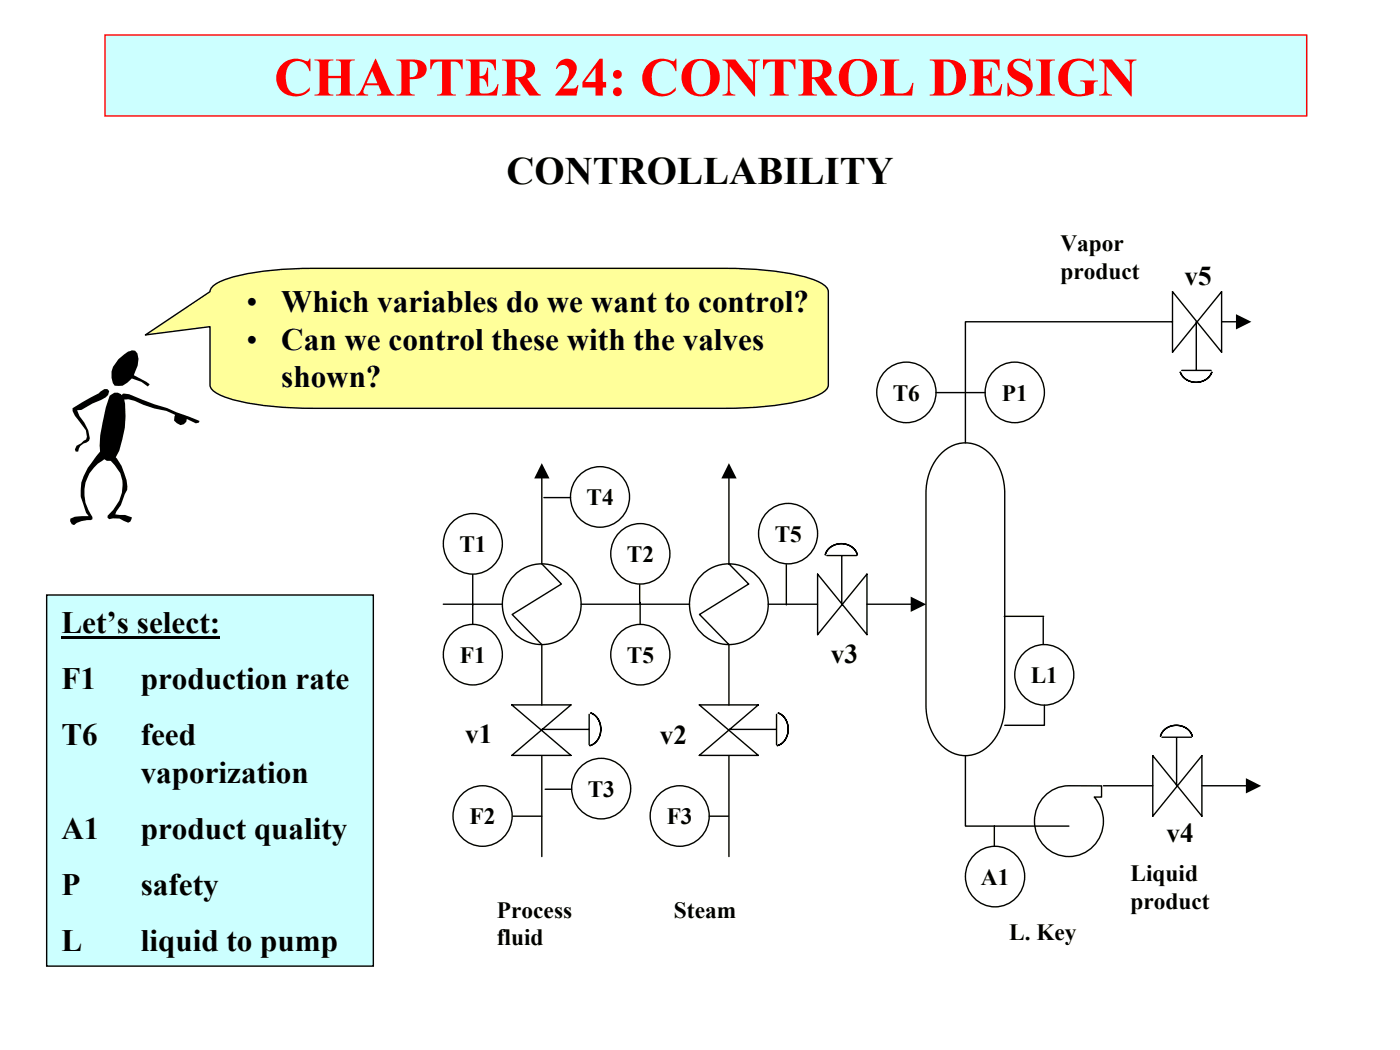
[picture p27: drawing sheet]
<svg xmlns="http://www.w3.org/2000/svg" width="254mm" height="190mm" viewBox="0 0 254 190" stroke-linecap="round" stroke-linejoin="round" font-family="sans-serif">
<defs><g id="words">
<text font-size="9.9" fill="#f00" x="49.7" y="17.3">CHAPTER 24: CONTROL DESIGN</text>
<text font-size="7" x="91.9" y="33.5">CONTROLLABILITY</text>
<g font-size="5.7">
<text x="44.7" y="56.7">•</text>
<text x="51" y="56.7">Which variables do we want to control?</text>
<text x="44.7" y="63.4">•</text>
<text x="51" y="63.4">Can we control these with the valves</text>
<text x="51" y="70.2">shown?</text>
<text x="11.2" y="114.8">Let’s select:</text>
<text x="11.2" y="125">F1</text>
<text x="25.5" y="125">production rate</text>
<text x="11.2" y="135.2">T6</text>
<text x="25.5" y="135.2">feed</text>
<text x="25.5" y="142">vaporization</text>
<text x="11.2" y="152.2">A1</text>
<text x="25.5" y="152.2">product quality</text>
<text x="11.2" y="162.3">P</text>
<text x="25.5" y="162.3">safety</text>
<text x="11.2" y="172.6">L</text>
<text x="25.5" y="172.6">liquid to pump</text>
</g>
<g font-size="4.9">
<text x="214.9" y="51.7">v5</text>
<text x="150.7" y="120.4">v3</text>
<text x="84.4" y="134.7">v1</text>
<text x="119.7" y="134.9">v2</text>
<text x="211.6" y="152.8">v4</text>
</g>
<g font-size="4.2">
<text x="192.4" y="45.6">Vapor</text>
<text x="192.4" y="50.6">product</text>
<text x="162" y="72.7">T6</text>
<text x="181.8" y="72.7">P1</text>
<text x="106.4" y="91.7">T4</text>
<text x="83.4" y="100.2">T1</text>
<text x="140.5" y="98.3">T5</text>
<text x="113.7" y="102">T2</text>
<text x="83.4" y="120.3">F1</text>
<text x="113.7" y="120.3">T5</text>
<text x="187" y="124">L1</text>
<text x="85.2" y="149.6">F2</text>
<text x="106.6" y="144.6">T3</text>
<text x="121" y="149.6">F3</text>
<text x="178" y="160.5">A1</text>
<text x="205.1" y="159.9">Liquid</text>
<text x="90.1" y="166.5">Process</text>
<text x="122.3" y="166.5">Steam</text>
<text x="205.1" y="164.9">product</text>
<text x="90.1" y="171.5">fluid</text>
<text x="183.1" y="170.6">L. Key</text>
</g>
</g></defs>
<path d="M19 6.3h218.1v14.7h-218.1z" fill-rule="evenodd" fill="#cff" stroke="#f00" stroke-width=".25"/>
<g fill="#000">
<path d="M13.2 74.1l4.7-2.7 1-.8h.6l.3 .4-.2 .6-.4 .5-2.4 1.1-2 1.2h-.8l.4 1.1 .9 1.1 .7 1.5 .3 1.4-.1 .5-.5 .3a1.73 1.73 0 0 0-1.5 1.6h-.5l-.1-.4 .3-.6 1.7-1.2 .2-.4-.2-1.2-2-2.7-.4-.8z" fill-rule="evenodd"/>
<path d="M19.9 71.8a1.46 1.46 0 0 1 2-.3l.6 .8a16.7 16.7 0 0 1-1.5 10.8l-.9 .5h-.7l-.9-.5-.3-.8-.1-1.5a35.9 35.9 0 0 1 1.8-9z" fill-rule="evenodd"/>
<path d="M22.1 71.4l1.3 .1 4.6 1.8 2.3 .7 5.9 2.4-.1 .3-.6 .1-1.6-.8-.1 .5-.4 .5-.7 .1-.6-.3-.5-.5 .2-1-1.6-.8a17.9 17.9 0 0 1-5.8-1.8l-1.1-.3-1.2 .1-.2-.7 .5-.4h.3z" fill-rule="evenodd"/>
<path d="M21.5 65.2l1.8-1.4 .6-.2-.3-.1 .9 .1 .4 .5 .2 1-.1 1.2-.7 1.8 2.3 1.2 .6 .4-.4 .4-1.1-.8-1.8-.6-.8 .7-.9 .6h-1.4a3.6 3.6 0 0 1 .7-4.8z" fill-rule="evenodd"/>
<path d="M18.4 81.7l.5 .1 .3 .5v.8l-.5 .4a6.9 6.9 0 0 0-1.9 10.3v.4l-.3 .2a4.1 4.1 0 0 0-3.1 .9l-.4-.2-.3-.5 .1-.5 .8-.4 2.5-.1-.5-.6-1-2.9a7.6 7.6 0 0 1 1.9-6z" fill-rule="evenodd"/>
<path d="M19.9 82.5h.6a8.5 8.5 0 0 1 2.5 4.6l.1 1.8-.5 .7-.7 2.1-.8 1.1-.2 .5 1.8 .1 1.2 .5-.3 .7-.3 .2-1.6-.7-1.2-.1-.7 .2-.3-.3v-.3a6.9 6.9 0 0 0 2.3-7.7l-2.1-2.8z" fill-rule="evenodd"/>
</g>
<path d="M26.4 60.8l11.7-7.9a2.61 2.61 0 0 1 1.9-1.8 38.7 38.7 0 0 1 12.5-2.3l4.3-.1h74.8a54 54 0 0 1 15.8 2 5 5 0 0 1 2.8 1.7l.1 .5v16.9a2.61 2.61 0 0 1-1.9 1.9 38.7 38.7 0 0 1-12.5 2.3l-4.3 .1h-74.8a54 54 0 0 1-15.8-2 5 5 0 0 1-2.8-1.8l-.1-.5v-10.5z" fill-rule="evenodd" fill="#ffff9a" stroke="#000" stroke-width=".25"/>
<path d="M170.8 82.2a6 6 0 0 1 9.4 .8 10.5 10.5 0 0 1 2.1 6.5v38.5a9.1 9.1 0 0 1-5.3 8.8 6.3 6.3 0 0 1-7.5-3.3 10.7 10.7 0 0 1-1.5-5.5v-38.5a10.3 10.3 0 0 1 2.8-7.3zM93.6 104.1a7.2 7.2 0 0 1 10.2 .9 7.2 7.2 0 0 1-.8 10.1 7.2 7.2 0 0 1-9.5-.1 7.2 7.2 0 0 1-1.2-9.4zM127.5 104.1a7.2 7.2 0 0 1 10.2 .9 7.2 7.2 0 0 1-.8 10.1 7.2 7.2 0 0 1-9.5-.1 7.2 7.2 0 0 1-1.2-9.4zM132.2 102.3l3.6 3.7-8.9 5.5 5.3 5.4M148.3 104.2v10.9l9-10.9v10.9zM150 100.8h5.4M152.7 100.9v8.7M189.5 144.5a6.2 6.2 0 0 1 4.4-1.9h6v2h-1.4a6.4 6.4 0 0 1 .5 8.2 6.4 6.4 0 0 1-7.9 1.9 6.5 6.5 0 0 1-1.6-10.2z" fill="none" stroke="#000" stroke-width=".25"/>
<path d="M150.5 99.4a3.2 3.2 0 0 1 5.1 1.2 3.1 3.1 0 0 0-3-2 3.1 3.1 0 0 0-2.9 2l.2-.4z" fill-rule="evenodd" fill="#00cc9a" stroke="#000" stroke-width=".25"/>
<path d="M80.4 109.6h10.7M98.3 102.3l3.6 3.7-9 5.5 5.4 5.4M105.4 109.6h19.7M139.4 109.6h8.9M157.3 109.6h8M92.9 127.9h10.7l-10.7 9.2h10.7zM98.3 132.3h8.5M106.9 129.6v5.5" fill="none" stroke="#000" stroke-width=".25"/>
<path d="M165.2 108.2l2.8 1.4-2.8 1.4z" fill="#000"/>
<path d="M107 129.3a3.2 3.2 0 0 1 2 3 3.2 3.2 0 0 1-2 3 3.2 3.2 0 0 0 2-3 3.2 3.2 0 0 0-2-3z" fill-rule="evenodd" fill="#00cc9a" stroke="#000" stroke-width=".25"/>
<path d="M98.3 116.9v11M126.9 127.9h10.7l-10.7 9.2h10.7zM132.3 132.3h8.5M140.9 129.6v5.5" fill="none" stroke="#000" stroke-width=".25"/>
<path d="M141 129.3a3.2 3.2 0 0 1 2 3 3.2 3.2 0 0 1-2 3 3.2 3.2 0 0 0 2-3 3.2 3.2 0 0 0-2-3z" fill-rule="evenodd" fill="#00cc9a" stroke="#000" stroke-width=".25"/>
<path d="M98.3 86.7v15.6M132.2 86.7v15.6M132.2 116.9v11M175.2 137.1v12.8h18.7M209.1 137.1v11l9-11v11zM210.8 133.8h5.4M213.5 133.9v8.7" fill="none" stroke="#000" stroke-width=".25"/>
<path d="M98.3 84l1.4 2.8h-2.8zM132.2 84l1.4 2.8h-2.7z" fill="#000"/>
<path d="M211.4 132.3a3.2 3.2 0 0 1 4.9 1.3 3.1 3.1 0 0 0-2.9-2 3.1 3.1 0 0 0-2.9 2l.2-.5z" fill-rule="evenodd" fill="#00cc9a" stroke="#000" stroke-width=".25"/>
<path d="M212.7 58.4h-37.5v21.9M212.7 52.9v11l8.9-11v11zM217 58.4v8.7M214.4 67.2h5.3M200.2 142.6h8.9M218.1 142.6h8" fill="none" stroke="#000" stroke-width=".25"/>
<path d="M226 141.2l2.8 1.4-2.8 1.4z" fill="#000"/>
<path d="M214.1 67.4a3.1 3.1 0 0 0 2.9 2 3.1 3.1 0 0 0 2.9-2 3.1 3.1 0 0 1-2.9 2 3.1 3.1 0 0 1-2.9-2z" fill-rule="evenodd" fill="#00cc9a" stroke="#000" stroke-width=".25"/>
<g fill="none" stroke="#000" stroke-width=".25">
<path d="M221.6 58.4h2.7M160.6 67.3a5.4 5.4 0 0 1 7.7 .1 5.4 5.4 0 0 1 0 7.6 5.4 5.4 0 0 1-7.7 .1 5.6 5.6 0 0 1 0-7.8zM169.8 71.2h8.9M180.3 67.3a5.4 5.4 0 0 1 7.6 .1 5.4 5.4 0 0 1 0 7.6 5.4 5.4 0 0 1-7.6 .1 5.6 5.6 0 0 1 0-7.8zM82 94.8a5.4 5.4 0 0 1 8.4 1.1 5.4 5.4 0 0 1-2.9 8 5.5 5.5 0 0 1-6.3-2.4 5.5 5.5 0 0 1 .8-6.7zM98.7 90.3h4.8M105.1 86.3a5.4 5.4 0 0 1 8.4 1.1 5.4 5.4 0 0 1-3 8 5.5 5.5 0 0 1-6.3-2.4 5.5 5.5 0 0 1 .9-6.7zM112.4 96.6a5.4 5.4 0 0 1 7.6 .1 5.4 5.4 0 0 1 0 7.6 5.4 5.4 0 0 1-7.6 .1 5.6 5.6 0 0 1 0-7.8zM139.2 92.9a5.4 5.4 0 0 1 8.4 1.1 5.4 5.4 0 0 1-2.9 8 5.5 5.5 0 0 1-6.3-2.4 5.5 5.5 0 0 1 .8-6.7zM82 114.9a5.4 5.4 0 0 1 8.4 1.1 5.4 5.4 0 0 1-2.9 8 5.5 5.5 0 0 1-6.3-2.4 5.5 5.5 0 0 1 .8-6.7zM85.8 104.2v9M112.4 114.9a5.4 5.4 0 0 1 8.4 1.1 5.4 5.4 0 0 1-2.9 8 5.5 5.5 0 0 1-6.3-2.4 5.5 5.5 0 0 1 .8-6.7z"/>
<path d="M116.1 106.1v3.3M116.1 109.3v4M142.7 102.4v7.3M182.2 111.8h7.2M185.7 118.6a5.4 5.4 0 0 1 8.4 1.1 5.4 5.4 0 0 1-3 7.9 5.5 5.5 0 0 1-6.2-2.4 5.5 5.5 0 0 1 .8-6.6zM189.3 112.1v4.8M98.3 137.1v18.3M105.3 139.2a5.4 5.4 0 0 1 8.4 1.1 5.4 5.4 0 0 1-2.9 8 5.5 5.5 0 0 1-6.3-2.4 5.5 5.5 0 0 1 .8-6.7zM132.2 137.1v18.3M189.5 127.9v3.7h-7.2M83.8 144.2a5.4 5.4 0 0 1 8.4 1.1 5.4 5.4 0 0 1-3 8 5.5 5.5 0 0 1-6.3-2.4 5.5 5.5 0 0 1 .9-6.7zM93 148.1h5.3"/>
<path d="M98.9 143.2h4.8M119.5 144.2a5.4 5.4 0 0 1 8.5 1.1 5.4 5.4 0 0 1-3 8 5.5 5.5 0 0 1-6.3-2.4 5.5 5.5 0 0 1 .8-6.7zM128.7 148.1h3.5M176.7 155.1a5.4 5.4 0 0 1 7.6 .1 5.4 5.4 0 0 1 0 7.6 5.4 5.4 0 0 1-7.6 .1 5.6 5.6 0 0 1 0-7.8zM180.4 149.8v3.7"/>
</g>
<path d="M224.2 57l2.8 1.4-2.8 1.4z" fill="#000"/>
<path d="M8.5 107.9h59.2v67.4h-59.2z" fill-rule="evenodd" fill="#cff" stroke="#000" stroke-width=".25"/>
<path d="M11.2 115.4h28.7v.6h-28.7z" fill="#000"/>
<use href="#words"/>
</svg>
